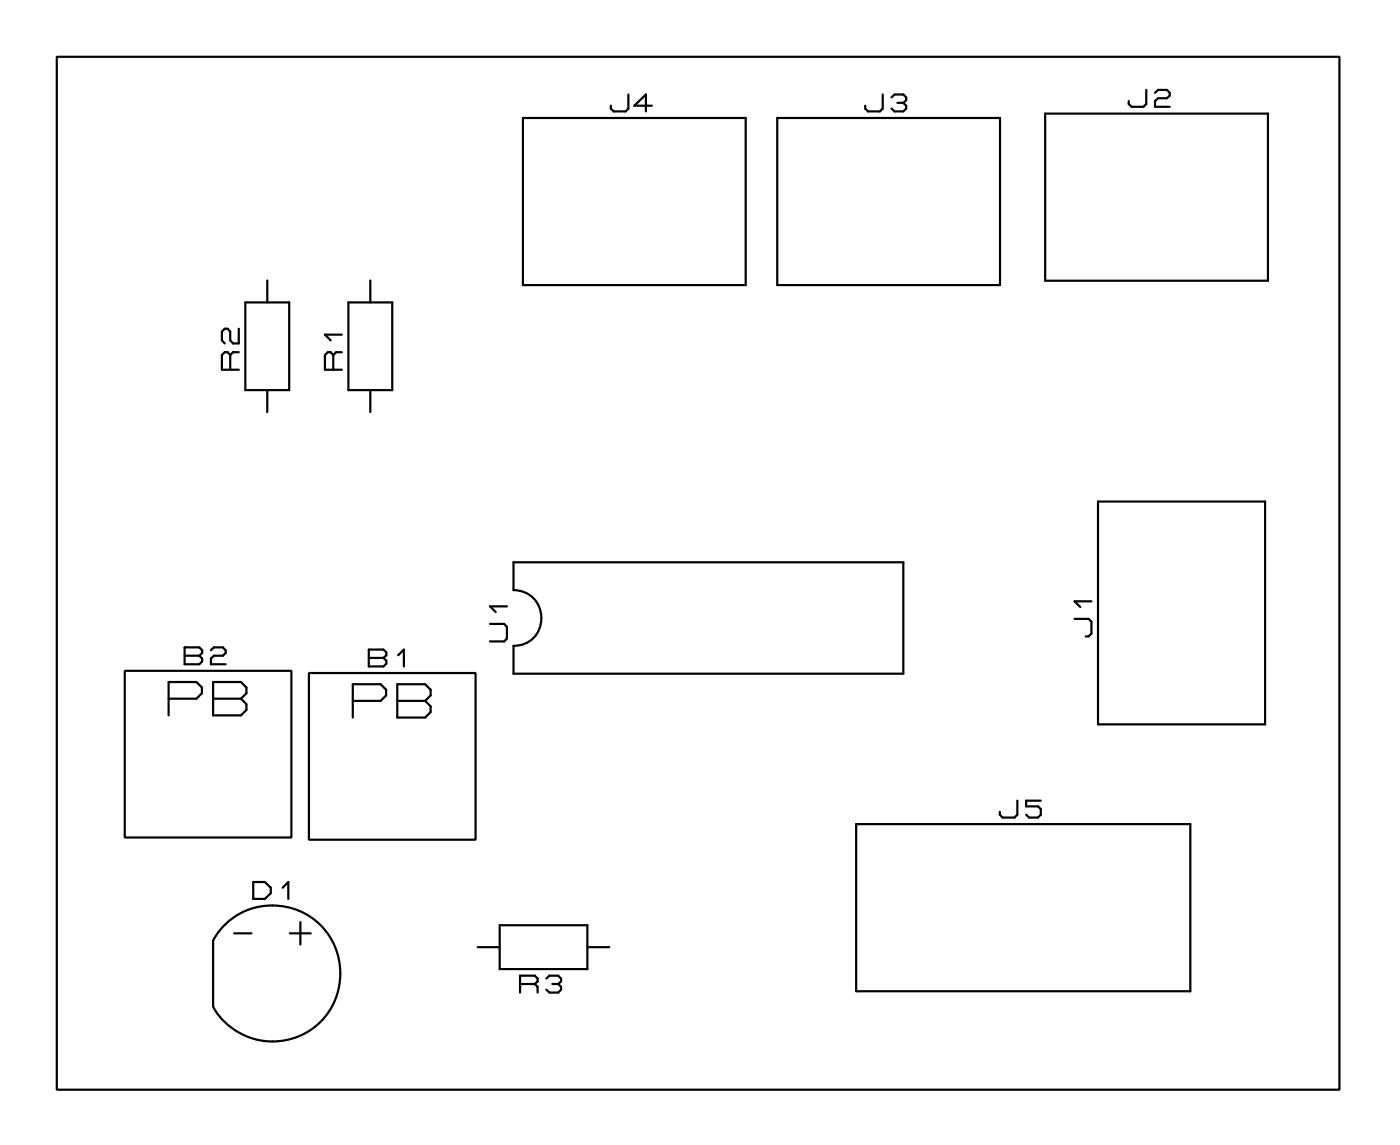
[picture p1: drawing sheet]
<svg xmlns="http://www.w3.org/2000/svg" width="64mm" height="52mm" viewBox="0 0 64 52" stroke-linecap="round" stroke-linejoin="round" font-family="sans-serif">
<g fill="none" stroke="#000" stroke-width=".1">
<path d="M2.6 2.6h58.5v47.1h-58.5zM10.5 16.2l-.1-.1-.3 .1v.7h.8M10.5 16.2v.7M10.9 16.1h-.3l-.1 .1M10.9 15v.7h-.3l-.1-.2v-.4l-.1-.1-.3 .1v.4l.1 .2M11.2 13.8h2v4h-2zM12.2 12.8v1M12.2 17.8v1M15.2 16.2l-.1-.1-.3 .1v.7h.8M15.2 16.2v.7M15.6 16.1h-.3l-.1 .1M15.6 15.3h-.8l.3 .2"/>
<path d="M15.9 13.8h2v4h-2zM16.9 12.8v1M16.9 17.8v1M23.8 5.4h10.2v7.6h-10.2zM28.7 4.3v.6l-.2 .2h-.5l-.1-.3M29.7 4.8h-.8l.6-.5v.8M35.4 5.4h10.2v7.6h-10.2zM40.3 4.3v.6l-.2 .2h-.5l-.1-.3M40.7 4.4l.1-.1h.4l.1 .1-.1 .3M40.9 4.7h.3M41.2 4.7l.1 .1-.1 .3h-.4l-.1-.2M47.7 5.2h10.1v7.6h-10.1z"/>
<path d="M52.3 4.1v.6l-.2 .2h-.5l-.1-.3M52.7 4.2l.1-.1h.4l.1 .3-.1 .1h-.4l-.1 .1v.3h.6M5.7 30.6h7.6v7.6h-7.6zM7.7 31.9h1.3l.2-.3v-.3l-.2-.2h-1.3v1.5M8.4 29.5h.7l.1 .1-.1 .3 .1 .3-.1 .1h-.7zM8.4 29.9h.7M9.6 29.6l.2-.1h.4l.1 .3-.1 .1h-.4l-.2 .1v.3h.7M9.7 31.1h1.3l.2 .2v.3l-.2 .3 .2 .2v.3l-.2 .2h-1.3zM9.7 31.9h1.3M14.1 30.7h7.6v7.6h-7.6zM16.1 32h1.3l.2-.3v-.3l-.2-.2h-1.3v1.5M16.8 29.6h.7l.1 .1-.1 .3 .1 .3-.1 .1h-.7z"/>
<path d="M16.8 30h.7M18.1 31.2h1.3l.2 .2v.3l-.2 .3 .2 .2v.3l-.2 .2h-1.3zM18.1 32h1.3M18.2 29.9l.2-.3v.8M22.3 28.4h.7l.1 .2v.5l-.1 .1h-.7M23.1 27.6h-.8l.3 .3M23.4 25.6h17.8v5.1h-17.8v-1.3a1.27 1.27 0 0 0 1.3-1.2 1.27 1.27 0 0 0-1.3-1.3zM39 37.6h15.3v7.6h-15.3zM46.4 36.5v.6l-.1 .2h-.6l-.1-.3M47.5 36.5h-.7v.3h.5l.2 .1v.2l-.2 .2h-.4l-.1-.2M49 28.2h.6l.2 .1v.6l-.3 .1M49.8 27.4h-.8l.3 .3"/>
<path d="M50.1 22.9h7.6v10.1h-7.6zM10.2 42.2a3.1 3.1 0 0 1 4.6 .2 3.1 3.1 0 0 1-.6 4.5 3.1 3.1 0 0 1-4.5-1v-3zM10.7 42.6h.8M11.5 40.2h.6l.2 .3v.2l-.2 .3h-.6zM12.9 40.5l.2-.3v.8M13.2 42.6h1M13.7 42v1.1M21.8 43.2h1M22.8 42.2h4v2h-4zM23.7 44.9h.7M24.4 44.9l.1-.2-.1-.2h-.7v.8M24.4 44.9l.1 .1v.3"/>
<path d="M24.9 44.6l.2-.1h.4l.1 .1-.1 .3M25.2 44.9h.3M25.5 44.9l.1 .1-.1 .3h-.4l-.2-.2M26.8 43.2h1"/>
</g>
</svg>
